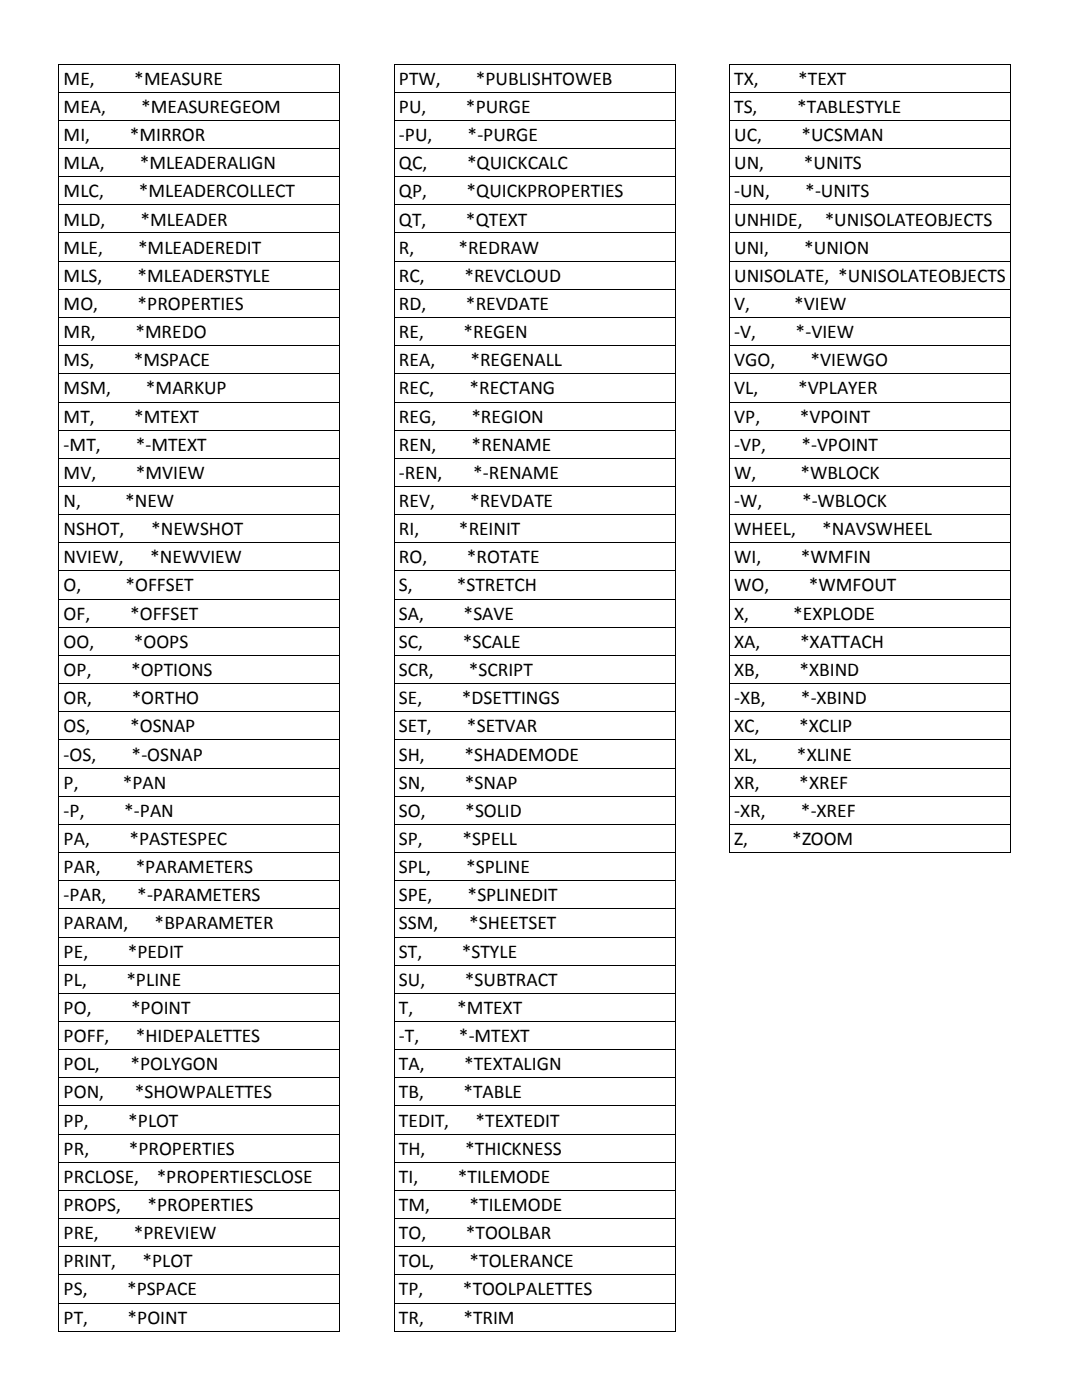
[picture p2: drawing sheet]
<svg xmlns="http://www.w3.org/2000/svg" width="216mm" height="279mm" viewBox="0 0 216 279" stroke-linecap="round" stroke-linejoin="round" font-family="sans-serif">
<defs><g id="words">
<g font-size="3.9">
<text x="12.7" y="16.9">ME,</text>
<text x="26.8" y="16.9">*MEASURE</text>
<text x="79.6" y="16.9">PTW,</text>
<text x="95" y="16.9">*PUBLISHTOWEB</text>
<text x="146.5" y="16.9">TX,</text>
<text x="159.3" y="16.9">*TEXT</text>
<text x="12.7" y="22.5">MEA,</text>
<text x="28.2" y="22.5">*MEASUREGEOM</text>
<text x="79.6" y="22.5">PU,</text>
<text x="93" y="22.5">*PURGE</text>
<text x="146.5" y="22.5">TS,</text>
<text x="159.1" y="22.5">*TABLESTYLE</text>
<text x="12.7" y="28.1">MI,</text>
<text x="25.9" y="28.1">*MIRROR</text>
<text x="79.6" y="28.1">-PU,</text>
<text x="93.3" y="28.1">*-PURGE</text>
<text x="146.5" y="28.1">UC,</text>
<text x="160" y="28.1">*UCSMAN</text>
<text x="12.7" y="33.7">MLA,</text>
<text x="27.9" y="33.7">*MLEADERALIGN</text>
<text x="79.6" y="33.7">QC,</text>
<text x="93.2" y="33.7">*QUICKCALC</text>
<text x="146.5" y="33.7">UN,</text>
<text x="160.4" y="33.7">*UNITS</text>
<text x="12.7" y="39.4">MLC,</text>
<text x="27.7" y="39.4">*MLEADERCOLLECT</text>
<text x="79.6" y="39.4">QP,</text>
<text x="93.1" y="39.4">*QUICKPROPERTIES</text>
<text x="146.5" y="39.4">-UN,</text>
<text x="160.7" y="39.4">*-UNITS</text>
<text x="12.7" y="45">MLD,</text>
<text x="28.1" y="45">*MLEADER</text>
<text x="79.6" y="45">QT,</text>
<text x="93" y="45">*QTEXT</text>
<text x="146.5" y="45">UNHIDE,</text>
<text x="164.6" y="45">*UNISOLATEOBJECTS</text>
<text x="12.7" y="50.6">MLE,</text>
<text x="27.5" y="50.6">*MLEADEREDIT</text>
<text x="79.6" y="50.6">R,</text>
<text x="91.5" y="50.6">*REDRAW</text>
<text x="146.5" y="50.6">UNI,</text>
<text x="160.5" y="50.6">*UNION</text>
<text x="12.7" y="56.2">MLS,</text>
<text x="27.4" y="56.2">*MLEADERSTYLE</text>
<text x="79.6" y="56.2">RC,</text>
<text x="92.7" y="56.2">*REVCLOUD</text>
<text x="146.5" y="56.2">UNISOLATE, *UNISOLATEOBJECTS</text>
<text x="12.7" y="61.9">MO,</text>
<text x="27.5" y="61.9">*PROPERTIES</text>
<text x="79.6" y="61.9">RD,</text>
<text x="93" y="61.9">*REVDATE</text>
<text x="146.5" y="61.9">V,</text>
<text x="158.5" y="61.9">*VIEW</text>
<text x="12.7" y="67.5">MR,</text>
<text x="27" y="67.5">*MREDO</text>
<text x="79.6" y="67.5">RE,</text>
<text x="92.5" y="67.5">*REGEN</text>
<text x="146.5" y="67.5">-V,</text>
<text x="158.8" y="67.5">*-VIEW</text>
<text x="12.7" y="73.1">MS,</text>
<text x="26.7" y="73.1">*MSPACE</text>
<text x="79.6" y="73.1">REA,</text>
<text x="93.9" y="73.1">*REGENALL</text>
<text x="146.5" y="73.1">VGO,</text>
<text x="161.7" y="73.1">*VIEWGO</text>
<text x="12.7" y="78.7">MSM,</text>
<text x="29.1" y="78.7">*MARKUP</text>
<text x="79.6" y="78.7">REC,</text>
<text x="93.7" y="78.7">*RECTANG</text>
<text x="146.5" y="78.7">VL,</text>
<text x="159.2" y="78.7">*VPLAYER</text>
<text x="12.7" y="84.3">MT,</text>
<text x="12.7" y="90">-MT,</text>
<text x="26.8" y="84.3">*MTEXT</text>
<text x="27.1" y="90">*-MTEXT</text>
<text x="79.6" y="84.3">REG,</text>
<text x="79.6" y="90">REN,</text>
<text x="94.1" y="84.3">*REGION</text>
<text x="94.1" y="90">*RENAME</text>
<text x="146.5" y="84.3">VP,</text>
<text x="146.5" y="90">-VP,</text>
<text x="159.6" y="84.3">*VPOINT</text>
<text x="159.9" y="90">*-VPOINT</text>
<text x="12.7" y="95.6">MV,</text>
<text x="27.1" y="95.6">*MVIEW</text>
<text x="79.6" y="95.6">-REN,</text>
<text x="94.4" y="95.6">*-RENAME</text>
<text x="146.5" y="95.6">W,</text>
<text x="159.7" y="95.6">*WBLOCK</text>
<text x="12.7" y="101.2">N,</text>
<text x="25" y="101.2">*NEW</text>
<text x="79.6" y="101.2">REV,</text>
<text x="93.8" y="101.2">*REVDATE</text>
<text x="146.5" y="101.2">-W,</text>
<text x="160" y="101.2">*-WBLOCK</text>
<text x="12.7" y="106.8">NSHOT,</text>
<text x="30.1" y="106.8">*NEWSHOT</text>
<text x="79.6" y="106.8">RI,</text>
<text x="91.6" y="106.8">*REINIT</text>
<text x="146.5" y="106.8">WHEEL,</text>
<text x="164.1" y="106.8">*NAVSWHEEL</text>
<text x="12.7" y="112.4">NVIEW,</text>
<text x="30" y="112.4">*NEWVIEW</text>
<text x="79.6" y="112.4">RO,</text>
<text x="93.2" y="112.4">*ROTATE</text>
<text x="146.5" y="112.4">WI,</text>
<text x="159.8" y="112.4">*WMFIN</text>
<text x="12.7" y="118">O,</text>
<text x="25" y="118">*OFFSET</text>
<text x="79.6" y="118">S,</text>
<text x="91.1" y="118">*STRETCH</text>
<text x="146.5" y="118">WO,</text>
<text x="161.4" y="118">*WMFOUT</text>
<text x="12.7" y="123.7">OF,</text>
<text x="25.9" y="123.7">*OFFSET</text>
<text x="79.6" y="123.7">SA,</text>
<text x="92.5" y="123.7">*SAVE</text>
<text x="146.5" y="123.7">X,</text>
<text x="158.3" y="123.7">*EXPLODE</text>
<text x="12.7" y="129.3">OO,</text>
<text x="26.7" y="129.3">*OOPS</text>
<text x="79.6" y="129.3">SC,</text>
<text x="92.3" y="129.3">*SCALE</text>
<text x="146.5" y="129.3">XA,</text>
<text x="159.7" y="129.3">*XATTACH</text>
<text x="12.7" y="134.9">OP,</text>
<text x="26.1" y="134.9">*OPTIONS</text>
<text x="79.6" y="134.9">SCR,</text>
<text x="93.6" y="134.9">*SCRIPT</text>
<text x="146.5" y="134.9">XB,</text>
<text x="159.5" y="134.9">*XBIND</text>
<text x="12.7" y="140.5">OR,</text>
<text x="26.3" y="140.5">*ORTHO</text>
<text x="79.6" y="140.5">SE,</text>
<text x="92.2" y="140.5">*DSETTINGS</text>
<text x="146.5" y="140.5">-XB,</text>
<text x="159.8" y="140.5">*-XBIND</text>
<text x="12.7" y="146.2">OS,</text>
<text x="25.9" y="146.2">*OSNAP</text>
<text x="79.6" y="146.2">SET,</text>
<text x="93.2" y="146.2">*SETVAR</text>
<text x="146.5" y="146.2">XC,</text>
<text x="159.5" y="146.2">*XCLIP</text>
<text x="12.7" y="151.8">-OS,</text>
<text x="26.2" y="151.8">*-OSNAP</text>
<text x="79.6" y="151.8">SH,</text>
<text x="92.7" y="151.8">*SHADEMODE</text>
<text x="146.5" y="151.8">XL,</text>
<text x="159" y="151.8">*XLINE</text>
<text x="12.7" y="157.4">P,</text>
<text x="24.5" y="157.4">*PAN</text>
<text x="79.6" y="157.4">SN,</text>
<text x="92.8" y="157.4">*SNAP</text>
<text x="146.5" y="157.4">XR,</text>
<text x="159.5" y="157.4">*XREF</text>
<text x="12.7" y="163">-P,</text>
<text x="24.8" y="163">*-PAN</text>
<text x="79.6" y="163">SO,</text>
<text x="92.8" y="163">*SOLID</text>
<text x="146.5" y="163">-XR,</text>
<text x="159.8" y="163">*-XREF</text>
<text x="12.7" y="168.6">PA,</text>
<text x="25.8" y="168.6">*PASTESPEC</text>
<text x="79.6" y="168.6">SP,</text>
<text x="92.3" y="168.6">*SPELL</text>
<text x="146.5" y="168.6">Z,</text>
<text x="158.1" y="168.6">*ZOOM</text>
<text x="12.7" y="174.2">PAR,</text>
<text x="12.7" y="179.9">-PAR,</text>
<text x="27.1" y="174.2">*PARAMETERS</text>
<text x="27.4" y="179.9">*-PARAMETERS</text>
<text x="79.6" y="174.2">SPL,</text>
<text x="79.6" y="179.9">SPE,</text>
<text x="93" y="174.2">*SPLINE</text>
<text x="93.3" y="179.9">*SPLINEDIT</text>
<text x="12.7" y="185.5">PARAM,</text>
<text x="30.9" y="185.5">*BPARAMETER</text>
<text x="79.6" y="185.5">SSM,</text>
<text x="93.6" y="185.5">*SHEETSET</text>
<text x="12.7" y="191.1">PE,</text>
<text x="25.5" y="191.1">*PEDIT</text>
<text x="79.6" y="191.1">ST,</text>
<text x="92.2" y="191.1">*STYLE</text>
<text x="12.7" y="196.7">PL,</text>
<text x="25.2" y="196.7">*PLINE</text>
<text x="79.6" y="196.7">SU,</text>
<text x="92.8" y="196.7">*SUBTRACT</text>
<text x="12.7" y="202.3">PO,</text>
<text x="26.1" y="202.3">*POINT</text>
<text x="79.6" y="202.3">T,</text>
<text x="91.2" y="202.3">*MTEXT</text>
<text x="12.7" y="208">POFF,</text>
<text x="27.1" y="208">*HIDEPALETTES</text>
<text x="79.6" y="208">-T,</text>
<text x="91.6" y="208">*-MTEXT</text>
<text x="12.7" y="213.6">POL,</text>
<text x="26" y="213.6">*POLYGON</text>
<text x="79.6" y="213.6">TA,</text>
<text x="92.6" y="213.6">*TEXTALIGN</text>
<text x="12.7" y="219.2">PON,</text>
<text x="26.9" y="219.2">*SHOWPALETTES</text>
<text x="79.6" y="219.2">TB,</text>
<text x="92.5" y="219.2">*TABLE</text>
<text x="12.7" y="224.8">PP,</text>
<text x="25.6" y="224.8">*PLOT</text>
<text x="79.6" y="224.8">TEDIT,</text>
<text x="94.9" y="224.8">*TEXTEDIT</text>
<text x="12.7" y="230.5">PR,</text>
<text x="25.7" y="230.5">*PROPERTIES</text>
<text x="79.6" y="230.5">TH,</text>
<text x="92.8" y="230.5">*THICKNESS</text>
<text x="12.7" y="236.1">PRCLOSE,</text>
<text x="31.3" y="236.1">*PROPERTIESCLOSE</text>
<text x="79.6" y="236.1">TI,</text>
<text x="91.4" y="236.1">*TILEMODE</text>
<text x="12.7" y="241.7">PROPS,</text>
<text x="29.4" y="241.7">*PROPERTIES</text>
<text x="79.6" y="241.7">TM,</text>
<text x="93.7" y="241.7">*TILEMODE</text>
<text x="12.7" y="247.3">PRE,</text>
<text x="26.7" y="247.3">*PREVIEW</text>
<text x="79.6" y="247.3">TO,</text>
<text x="92.9" y="247.3">*TOOLBAR</text>
<text x="12.7" y="252.9">PRINT,</text>
<text x="28.4" y="252.9">*PLOT</text>
<text x="79.6" y="252.9">TOL,</text>
<text x="93.7" y="252.9">*TOLERANCE</text>
<text x="12.7" y="258.5">PS,</text>
<text x="25.4" y="258.5">*PSPACE</text>
<text x="79.6" y="258.5">TP,</text>
<text x="92.4" y="258.5">*TOOLPALETTES</text>
<text x="12.7" y="264.2">PT,</text>
<text x="25.5" y="264.2">*POINT</text>
<text x="79.6" y="264.2">TR,</text>
<text x="92.5" y="264.2">*TRIM</text>
</g>
</g></defs>
<g fill="#000">
<path d="M11.7 12.7h.2v.2h-.2z" fill-rule="evenodd"/>
<path d="M11.7 12.7h.2v.2h-.2z" fill-rule="evenodd"/>
<path d="M11.7 18.3h.2v.2h-.2z" fill-rule="evenodd"/>
<path d="M67.7 12.7h.2v.2h-.2z" fill-rule="evenodd"/>
<path d="M67.7 12.7h.2v.2h-.2z" fill-rule="evenodd"/>
<path d="M67.7 18.3h.2v.2h-.2z" fill-rule="evenodd"/>
<path d="M78.6 12.7h.2v.2h-.2z" fill-rule="evenodd"/>
<path d="M78.6 12.7h.2v.2h-.2z" fill-rule="evenodd"/>
<path d="M78.6 18.3h.2v.2h-.2z" fill-rule="evenodd"/>
<path d="M134.6 12.7h.2v.2h-.2z" fill-rule="evenodd"/>
<path d="M134.6 12.7h.2v.2h-.2z" fill-rule="evenodd"/>
<path d="M134.6 18.3h.2v.2h-.2z" fill-rule="evenodd"/>
<path d="M145.5 12.7h.2v.2h-.2z" fill-rule="evenodd"/>
<path d="M145.5 12.7h.2v.2h-.2z" fill-rule="evenodd"/>
<path d="M145.5 18.3h.2v.2h-.2z" fill-rule="evenodd"/>
<path d="M201.5 12.7h.2v.2h-.2z" fill-rule="evenodd"/>
<path d="M201.5 12.7h.2v.2h-.2z" fill-rule="evenodd"/>
<path d="M201.5 18.3h.2v.2h-.2z" fill-rule="evenodd"/>
<path d="M11.7 23.9h.2v.2h-.2z" fill-rule="evenodd"/>
<path d="M11.7 29.6h.2v.1h-.2z" fill-rule="evenodd"/>
<path d="M11.7 35.2h.2v.2h-.2z" fill-rule="evenodd"/>
<path d="M67.7 23.9h.2v.2h-.2z" fill-rule="evenodd"/>
<path d="M67.7 29.6h.2v.1h-.2z" fill-rule="evenodd"/>
<path d="M67.7 35.2h.2v.2h-.2z" fill-rule="evenodd"/>
<path d="M78.6 23.9h.2v.2h-.2z" fill-rule="evenodd"/>
<path d="M78.6 29.6h.2v.1h-.2z" fill-rule="evenodd"/>
<path d="M78.6 35.2h.2v.2h-.2z" fill-rule="evenodd"/>
<path d="M134.6 23.9h.2v.2h-.2z" fill-rule="evenodd"/>
<path d="M134.6 29.6h.2v.1h-.2z" fill-rule="evenodd"/>
<path d="M134.6 35.2h.2v.2h-.2z" fill-rule="evenodd"/>
<path d="M145.5 23.9h.2v.2h-.2z" fill-rule="evenodd"/>
<path d="M145.5 29.6h.2v.1h-.2z" fill-rule="evenodd"/>
<path d="M145.5 35.2h.2v.2h-.2z" fill-rule="evenodd"/>
<path d="M201.5 23.9h.2v.2h-.2z" fill-rule="evenodd"/>
<path d="M201.5 29.6h.2v.1h-.2z" fill-rule="evenodd"/>
<path d="M201.5 35.2h.2v.2h-.2z" fill-rule="evenodd"/>
<path d="M11.7 40.8h.2v.2h-.2z" fill-rule="evenodd"/>
<path d="M11.7 46.4h.2v.2h-.2z" fill-rule="evenodd"/>
<path d="M11.7 52h.2v.2h-.2z" fill-rule="evenodd"/>
<path d="M11.7 57.7h.2v.1h-.2z" fill-rule="evenodd"/>
<path d="M67.7 40.8h.2v.2h-.2z" fill-rule="evenodd"/>
<path d="M67.7 46.4h.2v.2h-.2z" fill-rule="evenodd"/>
<path d="M67.7 52h.2v.2h-.2z" fill-rule="evenodd"/>
<path d="M67.7 57.7h.2v.1h-.2z" fill-rule="evenodd"/>
<path d="M78.6 40.8h.2v.2h-.2z" fill-rule="evenodd"/>
<path d="M78.6 46.4h.2v.2h-.2z" fill-rule="evenodd"/>
<path d="M78.6 52h.2v.2h-.2z" fill-rule="evenodd"/>
<path d="M78.6 57.7h.2v.1h-.2z" fill-rule="evenodd"/>
<path d="M134.6 40.8h.2v.2h-.2z" fill-rule="evenodd"/>
<path d="M134.6 46.4h.2v.2h-.2z" fill-rule="evenodd"/>
<path d="M134.6 52h.2v.2h-.2z" fill-rule="evenodd"/>
<path d="M134.6 57.7h.2v.1h-.2z" fill-rule="evenodd"/>
<path d="M145.5 40.8h.2v.2h-.2z" fill-rule="evenodd"/>
<path d="M145.5 46.4h.2v.2h-.2z" fill-rule="evenodd"/>
<path d="M145.5 52h.2v.2h-.2z" fill-rule="evenodd"/>
<path d="M145.5 57.7h.2v.1h-.2z" fill-rule="evenodd"/>
<path d="M201.5 40.8h.2v.2h-.2z" fill-rule="evenodd"/>
<path d="M201.5 46.4h.2v.2h-.2z" fill-rule="evenodd"/>
<path d="M201.5 52h.2v.2h-.2z" fill-rule="evenodd"/>
<path d="M201.5 57.7h.2v.1h-.2z" fill-rule="evenodd"/>
<path d="M11.7 63.3h.2v.2h-.2z" fill-rule="evenodd"/>
<path d="M11.7 68.9h.2v.2h-.2z" fill-rule="evenodd"/>
<path d="M11.7 74.5h.2v.2h-.2z" fill-rule="evenodd"/>
<path d="M67.7 63.3h.2v.2h-.2z" fill-rule="evenodd"/>
<path d="M67.7 68.9h.2v.2h-.2z" fill-rule="evenodd"/>
<path d="M67.7 74.5h.2v.2h-.2z" fill-rule="evenodd"/>
<path d="M78.6 63.3h.2v.2h-.2z" fill-rule="evenodd"/>
<path d="M78.6 68.9h.2v.2h-.2z" fill-rule="evenodd"/>
<path d="M78.6 74.5h.2v.2h-.2z" fill-rule="evenodd"/>
<path d="M134.6 63.3h.2v.2h-.2z" fill-rule="evenodd"/>
<path d="M134.6 68.9h.2v.2h-.2z" fill-rule="evenodd"/>
<path d="M134.6 74.5h.2v.2h-.2z" fill-rule="evenodd"/>
<path d="M145.5 63.3h.2v.2h-.2z" fill-rule="evenodd"/>
<path d="M145.5 68.9h.2v.2h-.2z" fill-rule="evenodd"/>
<path d="M145.5 74.5h.2v.2h-.2z" fill-rule="evenodd"/>
<path d="M201.5 63.3h.2v.2h-.2z" fill-rule="evenodd"/>
<path d="M201.5 68.9h.2v.2h-.2z" fill-rule="evenodd"/>
<path d="M201.5 74.5h.2v.2h-.2z" fill-rule="evenodd"/>
<path d="M11.7 80.1h.2v.2h-.2z" fill-rule="evenodd"/>
<path d="M11.7 85.8h.2v.1h-.2z" fill-rule="evenodd"/>
<path d="M11.7 91.4h.2v.1h-.2z" fill-rule="evenodd"/>
<path d="M11.7 97h.2v.2h-.2z" fill-rule="evenodd"/>
<path d="M67.7 80.1h.2v.2h-.2z" fill-rule="evenodd"/>
<path d="M67.7 85.8h.2v.1h-.2z" fill-rule="evenodd"/>
<path d="M67.7 91.4h.2v.1h-.2z" fill-rule="evenodd"/>
<path d="M67.7 97h.2v.2h-.2z" fill-rule="evenodd"/>
<path d="M78.6 80.1h.2v.2h-.2z" fill-rule="evenodd"/>
<path d="M78.6 85.8h.2v.1h-.2z" fill-rule="evenodd"/>
<path d="M78.6 91.4h.2v.1h-.2z" fill-rule="evenodd"/>
<path d="M78.6 97h.2v.2h-.2z" fill-rule="evenodd"/>
<path d="M134.6 80.1h.2v.2h-.2z" fill-rule="evenodd"/>
<path d="M134.6 85.8h.2v.1h-.2z" fill-rule="evenodd"/>
<path d="M134.6 91.4h.2v.1h-.2z" fill-rule="evenodd"/>
<path d="M134.6 97h.2v.2h-.2z" fill-rule="evenodd"/>
<path d="M145.5 80.1h.2v.2h-.2z" fill-rule="evenodd"/>
<path d="M145.5 85.8h.2v.1h-.2z" fill-rule="evenodd"/>
<path d="M145.5 91.4h.2v.1h-.2z" fill-rule="evenodd"/>
<path d="M145.5 97h.2v.2h-.2z" fill-rule="evenodd"/>
<path d="M201.5 80.1h.2v.2h-.2z" fill-rule="evenodd"/>
<path d="M201.5 85.8h.2v.1h-.2z" fill-rule="evenodd"/>
<path d="M201.5 91.4h.2v.1h-.2z" fill-rule="evenodd"/>
<path d="M201.5 97h.2v.2h-.2z" fill-rule="evenodd"/>
<path d="M11.7 102.6h.2v.2h-.2z" fill-rule="evenodd"/>
<path d="M11.7 108.2h.2v.2h-.2z" fill-rule="evenodd"/>
<path d="M11.7 113.9h.2v.1h-.2z" fill-rule="evenodd"/>
<path d="M11.7 119.5h.2v.2h-.2z" fill-rule="evenodd"/>
<path d="M67.7 102.6h.2v.2h-.2z" fill-rule="evenodd"/>
<path d="M67.7 108.2h.2v.2h-.2z" fill-rule="evenodd"/>
<path d="M67.7 113.9h.2v.1h-.2z" fill-rule="evenodd"/>
<path d="M67.7 119.5h.2v.2h-.2z" fill-rule="evenodd"/>
<path d="M78.6 102.6h.2v.2h-.2z" fill-rule="evenodd"/>
<path d="M78.6 108.2h.2v.2h-.2z" fill-rule="evenodd"/>
<path d="M78.6 113.9h.2v.1h-.2z" fill-rule="evenodd"/>
<path d="M78.6 119.5h.2v.2h-.2z" fill-rule="evenodd"/>
<path d="M134.6 102.6h.2v.2h-.2z" fill-rule="evenodd"/>
<path d="M134.6 108.2h.2v.2h-.2z" fill-rule="evenodd"/>
<path d="M134.6 113.9h.2v.1h-.2z" fill-rule="evenodd"/>
<path d="M134.6 119.5h.2v.2h-.2z" fill-rule="evenodd"/>
<path d="M145.5 102.6h.2v.2h-.2z" fill-rule="evenodd"/>
<path d="M145.5 108.2h.2v.2h-.2z" fill-rule="evenodd"/>
<path d="M145.5 113.9h.2v.1h-.2z" fill-rule="evenodd"/>
<path d="M145.5 119.5h.2v.2h-.2z" fill-rule="evenodd"/>
<path d="M201.5 102.6h.2v.2h-.2z" fill-rule="evenodd"/>
<path d="M201.5 108.2h.2v.2h-.2z" fill-rule="evenodd"/>
<path d="M201.5 113.9h.2v.1h-.2z" fill-rule="evenodd"/>
<path d="M201.5 119.5h.2v.2h-.2z" fill-rule="evenodd"/>
<path d="M11.7 125.1h.2v.2h-.2z" fill-rule="evenodd"/>
<path d="M11.7 130.7h.2v.2h-.2z" fill-rule="evenodd"/>
<path d="M11.7 136.3h.2v.2h-.2z" fill-rule="evenodd"/>
<path d="M67.7 125.1h.2v.2h-.2z" fill-rule="evenodd"/>
<path d="M67.7 130.7h.2v.2h-.2z" fill-rule="evenodd"/>
<path d="M67.7 136.3h.2v.2h-.2z" fill-rule="evenodd"/>
<path d="M78.6 125.1h.2v.2h-.2z" fill-rule="evenodd"/>
<path d="M78.6 130.7h.2v.2h-.2z" fill-rule="evenodd"/>
<path d="M78.6 136.3h.2v.2h-.2z" fill-rule="evenodd"/>
<path d="M134.6 125.1h.2v.2h-.2z" fill-rule="evenodd"/>
<path d="M134.6 130.7h.2v.2h-.2z" fill-rule="evenodd"/>
<path d="M134.6 136.3h.2v.2h-.2z" fill-rule="evenodd"/>
<path d="M145.5 125.1h.2v.2h-.2z" fill-rule="evenodd"/>
<path d="M145.5 130.7h.2v.2h-.2z" fill-rule="evenodd"/>
<path d="M145.5 136.3h.2v.2h-.2z" fill-rule="evenodd"/>
<path d="M201.5 125.1h.2v.2h-.2z" fill-rule="evenodd"/>
<path d="M201.5 130.7h.2v.2h-.2z" fill-rule="evenodd"/>
<path d="M201.5 136.3h.2v.2h-.2z" fill-rule="evenodd"/>
<path d="M11.7 142h.2v.1h-.2z" fill-rule="evenodd"/>
<path d="M11.7 147.6h.2v.2h-.2z" fill-rule="evenodd"/>
<path d="M11.7 153.2h.2v.2h-.2z" fill-rule="evenodd"/>
<path d="M11.7 158.8h.2v.2h-.2z" fill-rule="evenodd"/>
<path d="M67.7 142h.2v.1h-.2z" fill-rule="evenodd"/>
<path d="M67.7 147.6h.2v.2h-.2z" fill-rule="evenodd"/>
<path d="M67.7 153.2h.2v.2h-.2z" fill-rule="evenodd"/>
<path d="M67.7 158.8h.2v.2h-.2z" fill-rule="evenodd"/>
<path d="M78.6 142h.2v.1h-.2z" fill-rule="evenodd"/>
<path d="M78.6 147.6h.2v.2h-.2z" fill-rule="evenodd"/>
<path d="M78.6 153.2h.2v.2h-.2z" fill-rule="evenodd"/>
<path d="M78.6 158.8h.2v.2h-.2z" fill-rule="evenodd"/>
<path d="M134.6 142h.2v.1h-.2z" fill-rule="evenodd"/>
<path d="M134.6 147.6h.2v.2h-.2z" fill-rule="evenodd"/>
<path d="M134.6 153.2h.2v.2h-.2z" fill-rule="evenodd"/>
<path d="M134.6 158.8h.2v.2h-.2z" fill-rule="evenodd"/>
<path d="M145.5 142h.2v.1h-.2z" fill-rule="evenodd"/>
<path d="M145.5 147.6h.2v.2h-.2z" fill-rule="evenodd"/>
<path d="M145.5 153.2h.2v.2h-.2z" fill-rule="evenodd"/>
<path d="M145.5 158.8h.2v.2h-.2z" fill-rule="evenodd"/>
<path d="M201.5 142h.2v.1h-.2z" fill-rule="evenodd"/>
<path d="M201.5 147.6h.2v.2h-.2z" fill-rule="evenodd"/>
<path d="M201.5 153.2h.2v.2h-.2z" fill-rule="evenodd"/>
<path d="M201.5 158.8h.2v.2h-.2z" fill-rule="evenodd"/>
<path d="M11.7 164.4h.2v.2h-.2z" fill-rule="evenodd"/>
<path d="M11.7 170h.2v.2h-.2z" fill-rule="evenodd"/>
<path d="M11.7 175.7h.2v.1h-.2z" fill-rule="evenodd"/>
<path d="M67.7 164.4h.2v.2h-.2z" fill-rule="evenodd"/>
<path d="M67.7 170h.2v.2h-.2z" fill-rule="evenodd"/>
<path d="M67.7 175.7h.2v.1h-.2z" fill-rule="evenodd"/>
<path d="M78.6 164.4h.2v.2h-.2z" fill-rule="evenodd"/>
<path d="M78.6 170h.2v.2h-.2z" fill-rule="evenodd"/>
<path d="M78.6 175.7h.2v.1h-.2z" fill-rule="evenodd"/>
<path d="M134.6 164.4h.2v.2h-.2z" fill-rule="evenodd"/>
<path d="M134.6 170h.2v.2h-.2z" fill-rule="evenodd"/>
<path d="M134.6 175.7h.2v.1h-.2z" fill-rule="evenodd"/>
<path d="M145.5 164.4h.2v.2h-.2z" fill-rule="evenodd"/>
<path d="M145.5 170.1h.2v.1h-.2z" fill-rule="evenodd"/>
<path d="M145.5 170.1h.2v.1h-.2z" fill-rule="evenodd"/>
<path d="M201.5 164.4h.2v.2h-.2z" fill-rule="evenodd"/>
<path d="M201.5 170.1h.2v.1h-.2z" fill-rule="evenodd"/>
<path d="M201.5 170.1h.2v.1h-.2z" fill-rule="evenodd"/>
<path d="M11.7 181.3h.2v.2h-.2z" fill-rule="evenodd"/>
<path d="M11.7 186.9h.2v.2h-.2z" fill-rule="evenodd"/>
<path d="M11.7 192.5h.2v.2h-.2z" fill-rule="evenodd"/>
<path d="M11.7 198.1h.2v.2h-.2z" fill-rule="evenodd"/>
<path d="M67.7 181.3h.2v.2h-.2z" fill-rule="evenodd"/>
<path d="M67.7 186.9h.2v.2h-.2z" fill-rule="evenodd"/>
<path d="M67.7 192.5h.2v.2h-.2z" fill-rule="evenodd"/>
<path d="M67.7 198.1h.2v.2h-.2z" fill-rule="evenodd"/>
<path d="M78.6 181.3h.2v.2h-.2z" fill-rule="evenodd"/>
<path d="M78.6 186.9h.2v.2h-.2z" fill-rule="evenodd"/>
<path d="M78.6 192.5h.2v.2h-.2z" fill-rule="evenodd"/>
<path d="M78.6 198.1h.2v.2h-.2z" fill-rule="evenodd"/>
<path d="M134.6 181.3h.2v.2h-.2z" fill-rule="evenodd"/>
<path d="M134.6 186.9h.2v.2h-.2z" fill-rule="evenodd"/>
<path d="M134.6 192.5h.2v.2h-.2z" fill-rule="evenodd"/>
<path d="M134.6 198.1h.2v.2h-.2z" fill-rule="evenodd"/>
<path d="M11.7 203.8h.2v.1h-.2z" fill-rule="evenodd"/>
<path d="M11.7 209.4h.2v.2h-.2z" fill-rule="evenodd"/>
<path d="M11.7 215h.2v.2h-.2z" fill-rule="evenodd"/>
<path d="M67.7 203.8h.2v.1h-.2z" fill-rule="evenodd"/>
<path d="M67.7 209.4h.2v.2h-.2z" fill-rule="evenodd"/>
<path d="M67.7 215h.2v.2h-.2z" fill-rule="evenodd"/>
<path d="M78.6 203.8h.2v.1h-.2z" fill-rule="evenodd"/>
<path d="M78.6 209.4h.2v.2h-.2z" fill-rule="evenodd"/>
<path d="M78.6 215h.2v.2h-.2z" fill-rule="evenodd"/>
<path d="M134.6 203.8h.2v.1h-.2z" fill-rule="evenodd"/>
<path d="M134.6 209.4h.2v.2h-.2z" fill-rule="evenodd"/>
<path d="M134.6 215h.2v.2h-.2z" fill-rule="evenodd"/>
<path d="M11.7 220.6h.2v.2h-.2z" fill-rule="evenodd"/>
<path d="M11.7 226.3h.2v.1h-.2z" fill-rule="evenodd"/>
<path d="M11.7 231.9h.2v.2h-.2z" fill-rule="evenodd"/>
<path d="M11.7 237.5h.2v.2h-.2z" fill-rule="evenodd"/>
<path d="M67.7 220.6h.2v.2h-.2z" fill-rule="evenodd"/>
<path d="M67.7 226.3h.2v.1h-.2z" fill-rule="evenodd"/>
<path d="M67.7 231.9h.2v.2h-.2z" fill-rule="evenodd"/>
<path d="M67.7 237.5h.2v.2h-.2z" fill-rule="evenodd"/>
<path d="M78.6 220.6h.2v.2h-.2z" fill-rule="evenodd"/>
<path d="M78.6 226.3h.2v.1h-.2z" fill-rule="evenodd"/>
<path d="M78.6 231.9h.2v.2h-.2z" fill-rule="evenodd"/>
<path d="M78.6 237.5h.2v.2h-.2z" fill-rule="evenodd"/>
<path d="M134.6 220.6h.2v.2h-.2z" fill-rule="evenodd"/>
<path d="M134.6 226.3h.2v.1h-.2z" fill-rule="evenodd"/>
<path d="M134.6 231.9h.2v.2h-.2z" fill-rule="evenodd"/>
<path d="M134.6 237.5h.2v.2h-.2z" fill-rule="evenodd"/>
<path d="M11.7 243.1h.2v.2h-.2z" fill-rule="evenodd"/>
<path d="M11.7 248.7h.2v.2h-.2z" fill-rule="evenodd"/>
<path d="M11.7 254.3h.2v.2h-.2z" fill-rule="evenodd"/>
<path d="M67.7 243.1h.2v.2h-.2z" fill-rule="evenodd"/>
<path d="M67.7 248.7h.2v.2h-.2z" fill-rule="evenodd"/>
<path d="M67.7 254.3h.2v.2h-.2z" fill-rule="evenodd"/>
<path d="M78.6 243.1h.2v.2h-.2z" fill-rule="evenodd"/>
<path d="M78.6 248.7h.2v.2h-.2z" fill-rule="evenodd"/>
<path d="M78.6 254.3h.2v.2h-.2z" fill-rule="evenodd"/>
<path d="M134.6 243.1h.2v.2h-.2z" fill-rule="evenodd"/>
<path d="M134.6 248.7h.2v.2h-.2z" fill-rule="evenodd"/>
<path d="M134.6 254.3h.2v.2h-.2z" fill-rule="evenodd"/>
<path d="M11.7 260h.2v.1h-.2z" fill-rule="evenodd"/>
<path d="M11.7 265.6h.2v.2h-.2z" fill-rule="evenodd"/>
<path d="M11.7 265.6h.2v.2h-.2z" fill-rule="evenodd"/>
<path d="M67.7 260h.2v.1h-.2z" fill-rule="evenodd"/>
<path d="M67.7 265.6h.2v.2h-.2z" fill-rule="evenodd"/>
<path d="M67.7 265.6h.2v.2h-.2z" fill-rule="evenodd"/>
<path d="M78.6 260h.2v.1h-.2z" fill-rule="evenodd"/>
<path d="M78.6 265.6h.2v.2h-.2z" fill-rule="evenodd"/>
<path d="M78.6 265.6h.2v.2h-.2z" fill-rule="evenodd"/>
<path d="M134.6 260h.2v.1h-.2z" fill-rule="evenodd"/>
<path d="M134.6 265.6h.2v.2h-.2z" fill-rule="evenodd"/>
<path d="M134.6 265.6h.2v.2h-.2z" fill-rule="evenodd"/>
</g>
<g fill="none" stroke="#000" stroke-width=".2">
<path d="M11.8 12.9v5.4M11.8 18.5v5.4M11.9 12.8h55.8M11.9 18.4h55.8M67.8 12.9v5.4M67.8 18.5v5.4M78.7 12.9v5.4M78.7 18.5v5.4M78.8 12.8h55.8M78.8 18.4h55.8M134.7 12.9v5.4M134.7 18.5v5.4"/>
<path d="M145.6 12.9v5.4M145.6 18.5v5.4M145.7 12.8h55.8M145.7 18.4h55.8M201.6 12.9v5.4M201.6 18.5v5.4M11.8 24.1v5.5M11.8 29.7v5.5M11.8 35.4v5.4M11.9 24h55.8M11.9 29.6h55.8M11.9 35.3h55.8"/>
<path d="M67.8 24.1v5.5M67.8 29.7v5.5M67.8 35.4v5.4M78.7 24.1v5.5M78.7 29.7v5.5M78.7 35.4v5.4M78.8 24h55.8M78.8 29.6h55.8M78.8 35.3h55.8M134.7 24.1v5.5M134.7 29.7v5.5M134.7 35.4v5.4"/>
<path d="M145.6 24.1v5.5M145.6 29.7v5.5M145.6 35.4v5.4M145.7 24h55.8M145.7 29.6h55.8M145.7 35.3h55.8M201.6 24.1v5.5M201.6 29.7v5.5M201.6 35.4v5.4M11.8 41v5.4M11.8 46.6v5.4M11.8 52.2v5.5"/>
<path d="M11.8 57.8v5.5M11.9 40.9h55.8M11.9 46.5h55.8M11.9 52.1h55.8M11.9 57.7h55.8M67.8 41v5.4M67.8 46.6v5.4M67.8 52.2v5.5M67.8 57.8v5.5M78.7 41v5.4M78.7 46.6v5.4M78.7 52.2v5.5"/>
<path d="M78.7 57.8v5.5M78.8 40.9h55.8M78.8 46.5h55.8M78.8 52.1h55.8M78.8 57.7h55.8M134.7 41v5.4M134.7 46.6v5.4M134.7 52.2v5.5M134.7 57.8v5.5M145.6 41v5.4M145.6 46.6v5.4M145.6 52.2v5.5"/>
<path d="M145.6 57.8v5.5M145.7 40.9h55.8M145.7 46.5h55.8M145.7 52.1h55.8M145.7 57.7h55.8M201.6 41v5.4M201.6 46.6v5.4M201.6 52.2v5.5M201.6 57.8v5.5M11.8 63.5v5.4M11.8 69.1v5.4M11.8 74.7v5.4"/>
<path d="M11.9 63.4h55.8M11.9 69h55.8M11.9 74.6h55.8M67.8 63.5v5.4M67.8 69.1v5.4M67.8 74.7v5.4M78.7 63.5v5.4M78.7 69.1v5.4M78.7 74.7v5.4M78.8 63.4h55.8M78.8 69h55.8M78.8 74.6h55.8"/>
<path d="M134.7 63.5v5.4M134.7 69.1v5.4M134.7 74.7v5.4M145.6 63.5v5.4M145.6 69.1v5.4M145.6 74.7v5.4M145.7 63.4h55.8M145.7 69h55.8M145.7 74.6h55.8M201.6 63.5v5.4M201.6 69.1v5.4M201.6 74.7v5.4"/>
<path d="M11.8 80.3v5.5M11.8 85.9v5.5M11.8 91.5v5.5M11.8 97.2v5.4M11.9 80.2h55.8M11.9 85.9h55.8M11.9 91.5h55.8M11.9 97.1h55.8M67.8 80.3v5.5M67.8 85.9v5.5M67.8 91.5v5.5M67.8 97.2v5.4"/>
<path d="M78.7 80.3v5.5M78.7 85.9v5.5M78.7 91.5v5.5M78.7 97.2v5.4M78.8 80.2h55.8M78.8 85.9h55.8M78.8 91.5h55.8M78.8 97.1h55.8M134.7 80.3v5.5M134.7 85.9v5.5M134.7 91.5v5.5M134.7 97.2v5.4"/>
<path d="M145.6 80.3v5.5M145.6 85.9v5.5M145.6 91.5v5.5M145.6 97.2v5.4M145.7 80.2h55.8M145.7 85.9h55.8M145.7 91.5h55.8M145.7 97.1h55.8M201.6 80.3v5.5M201.6 85.9v5.5M201.6 91.5v5.5M201.6 97.2v5.4"/>
<path d="M11.8 102.8v5.4M11.8 108.4v5.5M11.8 114v5.5M11.8 119.7v5.4M11.9 102.7h55.8M11.9 108.3h55.8M11.9 113.9h55.8M11.9 119.6h55.8M67.8 102.8v5.4M67.8 108.4v5.5M67.8 114v5.5M67.8 119.7v5.4"/>
<path d="M78.7 102.8v5.4M78.7 108.4v5.5M78.7 114v5.5M78.7 119.7v5.4M78.8 102.7h55.8M78.8 108.3h55.8M78.8 113.9h55.8M78.8 119.6h55.8M134.7 102.8v5.4M134.7 108.4v5.5M134.7 114v5.5M134.7 119.7v5.4"/>
<path d="M145.6 102.8v5.4M145.6 108.4v5.5M145.6 114v5.5M145.6 119.7v5.4M145.7 102.7h55.8M145.7 108.3h55.8M145.7 113.9h55.8M145.7 119.6h55.8M201.6 102.8v5.4M201.6 108.4v5.5M201.6 114v5.5M201.6 119.7v5.4"/>
<path d="M11.8 125.3v5.4M11.8 130.9v5.4M11.8 136.5v5.5M11.9 125.2h55.8M11.9 130.8h55.8M11.9 136.4h55.8M67.8 125.3v5.4M67.8 130.9v5.4M67.8 136.5v5.5M78.7 125.3v5.4M78.7 130.9v5.4M78.7 136.5v5.5"/>
<path d="M78.8 125.2h55.8M78.8 130.8h55.8M78.8 136.4h55.8M134.7 125.3v5.4M134.7 130.9v5.4M134.7 136.5v5.5M145.6 125.3v5.4M145.6 130.9v5.4M145.6 136.5v5.5M145.7 125.2h55.8M145.7 130.8h55.8M145.7 136.4h55.8"/>
<path d="M201.6 125.3v5.4M201.6 130.9v5.4M201.6 136.5v5.5M11.8 142.1v5.5M11.8 147.8v5.4M11.8 153.4v5.4M11.8 159v5.4M11.9 142h55.8M11.9 147.7h55.8M11.9 153.3h55.8M11.9 158.9h55.8M67.8 142.1v5.5"/>
<path d="M67.8 147.8v5.4M67.8 153.4v5.4M67.8 159v5.4M78.7 142.1v5.5M78.7 147.8v5.4M78.7 153.4v5.4M78.7 159v5.4M78.8 142h55.8M78.8 147.7h55.8M78.8 153.3h55.8M78.8 158.9h55.8M134.7 142.1v5.5"/>
<path d="M134.7 147.8v5.4M134.7 153.4v5.4M134.7 159v5.4M145.6 142.1v5.5M145.6 147.8v5.4M145.6 153.4v5.4M145.6 159v5.4M145.7 142h55.8M145.7 147.7h55.8M145.7 153.3h55.8M145.7 158.9h55.8M201.6 142.1v5.5"/>
<path d="M201.6 147.8v5.4M201.6 153.4v5.4M201.6 159v5.4M11.8 164.6v5.4M11.8 170.2v5.5M11.8 175.8v5.5M11.9 164.5h55.8M11.9 170.1h55.8M11.9 175.8h55.8M67.8 164.6v5.4M67.8 170.2v5.5M67.8 175.8v5.5"/>
<path d="M78.7 164.6v5.4M78.7 170.2v5.5M78.7 175.8v5.5M78.8 164.5h55.8M78.8 170.1h55.8M78.8 175.8h55.8M134.7 164.6v5.4M134.7 170.2v5.5M134.7 175.8v5.5M145.6 164.6v5.5M145.7 164.5h55.8M145.7 170.2h55.8"/>
<path d="M201.6 164.6v5.5M11.8 181.5v5.4M11.8 187.1v5.4M11.8 192.7v5.4M11.8 198.3v5.5M11.9 181.4h55.8M11.9 187h55.8M11.9 192.6h55.8M11.9 198.2h55.8M67.8 181.5v5.4M67.8 187.1v5.4M67.8 192.7v5.4"/>
<path d="M67.8 198.3v5.5M78.7 181.5v5.4M78.7 187.1v5.4M78.7 192.7v5.4M78.7 198.3v5.5M78.8 181.4h55.8M78.8 187h55.8M78.8 192.6h55.8M78.8 198.2h55.8M134.7 181.5v5.4M134.7 187.1v5.4M134.7 192.7v5.4"/>
<path d="M134.7 198.3v5.5M11.8 203.9v5.5M11.8 209.6v5.4M11.8 215.2v5.4M11.9 203.9h55.8M11.9 209.5h55.8M11.9 215.1h55.8M67.8 203.9v5.5M67.8 209.6v5.4M67.8 215.2v5.4M78.7 203.9v5.5M78.7 209.6v5.4"/>
<path d="M78.7 215.2v5.4M78.8 203.9h55.8M78.8 209.5h55.8M78.8 215.1h55.8M134.7 203.9v5.5M134.7 209.6v5.4M134.7 215.2v5.4M11.8 220.8v5.5M11.8 226.4v5.5M11.8 232.1v5.4M11.8 237.7v5.4M11.9 220.7h55.8"/>
<path d="M11.9 226.3h55.8M11.9 232h55.8M11.9 237.6h55.8M67.8 220.8v5.5M67.8 226.4v5.5M67.8 232.1v5.4M67.8 237.7v5.4M78.7 220.8v5.5M78.7 226.4v5.5M78.7 232.1v5.4M78.7 237.7v5.4M78.8 220.7h55.8"/>
<path d="M78.8 226.3h55.8M78.8 232h55.8M78.8 237.6h55.8M134.7 220.8v5.5M134.7 226.4v5.5M134.7 232.1v5.4M134.7 237.7v5.4M11.8 243.3v5.4M11.8 248.9v5.4M11.8 254.5v5.5M11.9 243.2h55.8M11.9 248.8h55.8"/>
<path d="M11.9 254.4h55.8M67.8 243.3v5.4M67.8 248.9v5.4M67.8 254.5v5.5M78.7 243.3v5.4M78.7 248.9v5.4M78.7 254.5v5.5M78.8 243.2h55.8M78.8 248.8h55.8M78.8 254.4h55.8M134.7 243.3v5.4M134.7 248.9v5.4"/>
<path d="M134.7 254.5v5.5M11.8 260.1v5.5M11.9 260h55.8M11.9 265.7h55.8M67.8 260.1v5.5M78.7 260.1v5.5M78.8 260h55.8M78.8 265.7h55.8M134.7 260.1v5.5"/>
</g>
<use href="#words"/>
</svg>
